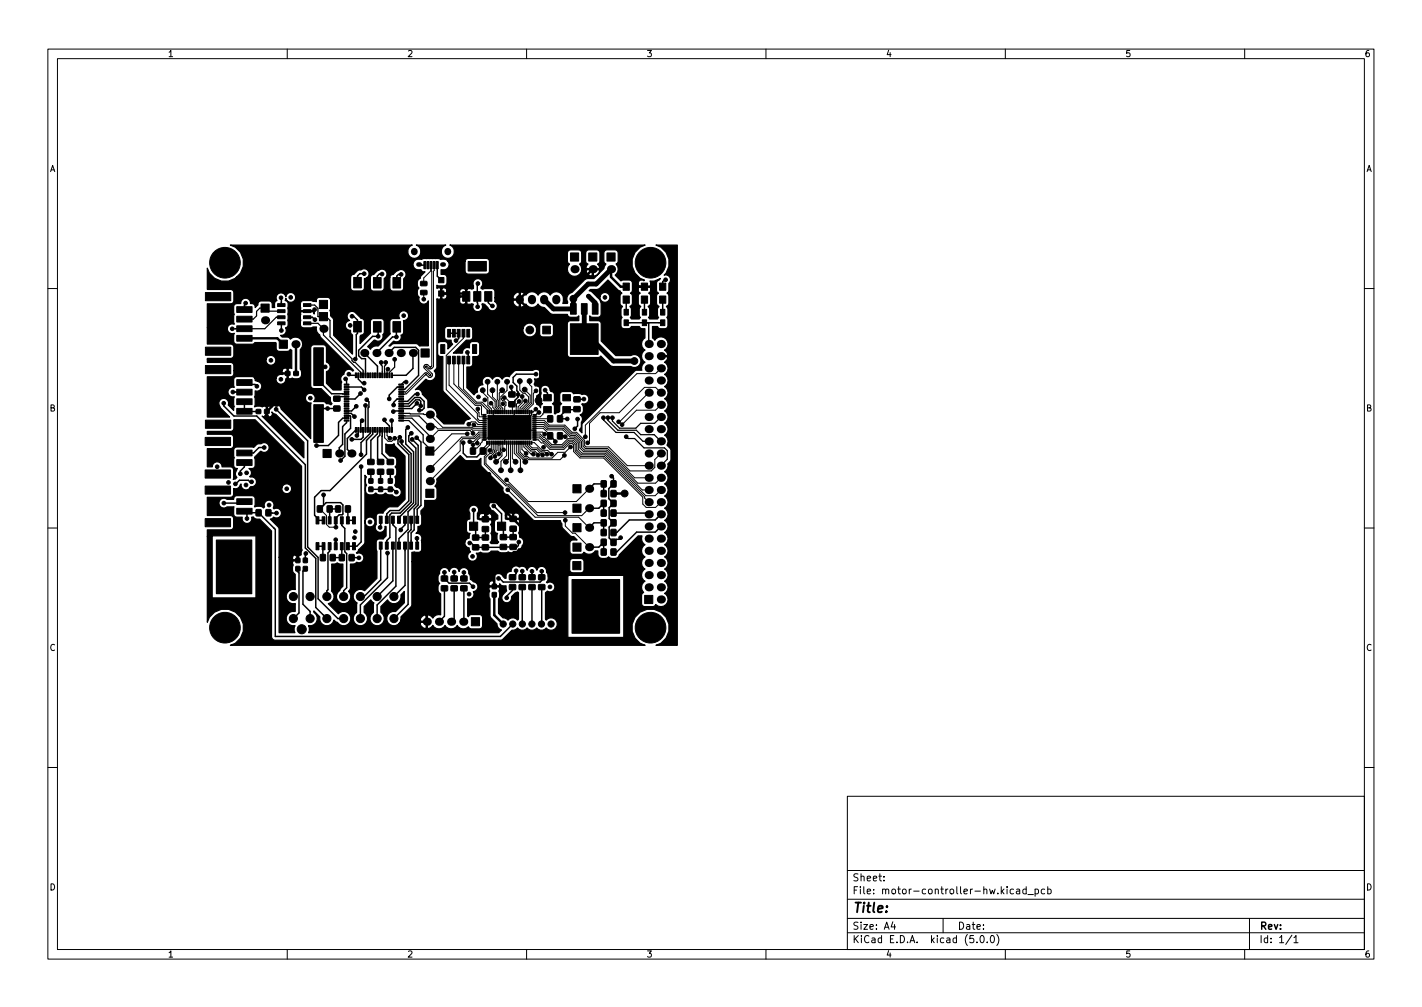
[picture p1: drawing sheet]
<svg xmlns="http://www.w3.org/2000/svg" width="297mm" height="210mm" viewBox="0 0 297 210" stroke-linecap="round" stroke-linejoin="round" font-family="sans-serif">
<defs><g id="words">
<text font-size="2.8" x="178" y="190.6">Title:</text>
<g font-size="2.1">
<text x="178" y="184">Sheet:</text>
<text x="178" y="186.7">File: motor-controller-hw.kicad_pcb</text>
<text x="178" y="196.9">KiCad E.D.A. kicad (5.0.0)</text>
<text x="178" y="194.1">Size: A4</text>
<text x="200" y="194.1">Date:</text>
<text x="263" y="194.1">Rev:</text>
<text x="263" y="196.9">Id: 1/1</text>
</g>
<g font-size="1.8">
<text x="35" y="11.9">1</text>
<text x="85" y="11.9">2</text>
<text x="135" y="11.9">3</text>
<text x="185" y="11.9">4</text>
<text x="235" y="11.9">5</text>
<text x="285" y="11.9">6</text>
<text x="10.3" y="35.9">A</text>
<text x="285.3" y="35.9">A</text>
<text x="10.3" y="85.9">B</text>
<text x="285.3" y="85.9">B</text>
<text x="10.3" y="135.9">C</text>
<text x="285.3" y="135.9">C</text>
<text x="10.3" y="185.9">D</text>
<text x="285.3" y="185.9">D</text>
<text x="35" y="199.9">1</text>
<text x="85" y="199.9">2</text>
<text x="135" y="199.9">3</text>
<text x="185" y="199.9">4</text>
<text x="235" y="199.9">5</text>
<text x="285" y="199.9">6</text>
</g>
</g></defs>
<g fill="none" stroke="#000" stroke-width=".21">
<path d="M10 10.2h277v190.1h-277zM12 12.2h273v186.1h-273zM60 10.2v2M110 10.2v2M160 10.2v2M210 10.2v2M260 10.2v2M90 56.5l-1.5 1.5v1.2M90 56.5l.2 .1v19.8l-.2 .2M90 55.4v1.1M90.7 55.4v1.1l-.2 .1v20l-.3 .4h-.4l-.7-.5M10 60.2h2"/>
<path d="M88.5 61.1v1.4M88.9 78.2l-4 4-1.1 .1M88.9 76.6v.1M88.9 76.6h.1M88.9 76.7h.1M88.9 76.7l1.3 1.2a.51 .51 0 0 1 0 .7 .51 .51 0 0 1-.7 .1l-.5-.5M89 78.2h.1M89 78.2h-.1M89 76.5l-.1 .1M89.1 76.5h.1M89.1 76.5h-.1M89.7 78.4l-.6-.5h-.4l-4 4-.9-.1"/>
<path d="M89.7 78.4h.1M89.9 76.6l-.5-.4a.51 .51 0 0 0-.7 0 .51 .51 0 0 0 0 .7l1.2 1.3M89.9 76.6v.1M89.9 76.7h.1M89.9 78.2h.1M89.9 78.4h-.1M89.9 78.2l.1 .1M89.9 78.3v.1M90 76.6l-.1 .1M90 78.3h-.1M93.8 75.2v5.2l5.9 5.9 .1 1.2M94.8 75.2v5l4.5 4.4h1.1l.2 .2v1.8h.6"/>
<path d="M95.8 75.2v5.5l3.6 3.6h1.1l1.3 1.3v.4M96.8 75.2v6l2.8 2.8h1.1l1.5 1.5v.5M96.8 69.6v1l-3.6 3.6v7.2l6.9 6.8h1.1M101.9 79.7v2.6l1.5 1.6v1.1l.4 .4v.6M103.9 79.7v3.7l.2 .2v1.2l.5 .5v.7M105.9 79.7v1.8l-1.3 1.3v.4a.65 .65 0 0 0 .8 .5l.3 .3v.6l-.3 .3v1.1M108.6 79.6v1.9l.6 .6h.5l.7 .8v1l-1.4 1.4v.7M110.6 79.6v.7l.5 .4v3.5l-1.3 1.3v.5M138 76.9l-1.1 1.1h-3.9l-10.7 10.8v2.4M285 60.2h2M80.3 89.8v1.6l.8 .7h.7l.6-.6M80.8 89.8v1.1l.6 .6"/>
<path d="M89.8 89.1h1.2l.4 .5h7l.3 .2h2.5M89.8 86.6l2.7 2.6h6.1l.2 .2h2.4M97.6 90.6h-3.2l-3.6 3.6h-1M97.9 88.6l.5-.5h.9l.5 .5h1.4M98.8 90.5l-.6-.6h-6.7l-1.7 1.7M99 88.7l.3 .3h1.9M99.8 85.4v.5l.3 .3v.7l1.1 .1M99.8 87.5h.1M99.8 87.5l.3 .3h1.1M100.8 81.5v.5l1.1 1v1.6l.7 .7v.7M101 84.8h.1M101.2 87.4h3.4l2.4 2.4h4.6"/>
<path d="M101.2 90.2h-1.2l-1 1.1h-2.5l-6.7 6.6M101.2 91.4h-1l-.5 .5v.6M101.2 90.6h-1.1l-1 1h-2.4l-.6 .5v2l-6.3 6.4M101.2 91h-1.1l-1.1 1.2h-.9M101.7 92.4v.4l-.6 .7v.4l-.3 .3M102.2 92.4v.6l-.5 .5v1.3l-.5 .5v1.6l4.5 4.5h.4l6.3 6.3h9.1l1.6-1.6M102.6 84.2l.3 .4v.5l.5 .4v.5M102.6 92.4v1.3l-.3 .4M102.9 81.5v1.3l.9 .9v1.2l.4 .5v.6M103 86v.6l2.7 2.6M103 92.4l-.1 2-.3 .3h-.3l-.8 .8v1.3l4.3 4.3h.5l5.9 5.9h5.8M103.4 92.4v1.6l-.1 .5-.8 .8v.3"/>
<path d="M103.8 92.4v1.6l-.2 .2v.9l-.2 .2M104.2 92.4v2.4M104.2 93h.1M104.6 92.4v1.8l.3 .3v.7l-1.3 1.2M104.9 81.5l-.6 .6v1.2l.1 .1v1.2l.6 .6v.8M105 92.4v1.4l.2 .1M105.3 83h.3l1.4 1.5v1.5M105.8 92.4v2.7l-1.2 1.2v1.9M106.2 92.4v3.5l-.5 .5M106.4 90.4l-1 1.5v.5M106.6 92.4l.1 5.8M107 92.4v3.3l.7 .7"/>
<path d="M107.4 86v.6l-1 1v3.3M107.4 92.4v2.2l1.3 1.3v2.3M107.8 92.4l.1 2.1 1.8 1.9M108.2 92.4l.1 2.1 1.1 1.2h.7l.3 .3h6.6l.9-.9M108.4 83.8l-.5 .6-.1 1.6M108.6 92.4v2l1 .9h.6l.3 .3h4.8l1.2-1.2h1.6l1.1-1.1M109 92.4v1.4l.9 .9M109.1 82.8v1.3l-.9 .8v1.1M109.4 92.4v.9l1.5 1.5h.5M109.6 81.4l1.1 1.1v1.6l-1.3 1.3v.6M109.8 83.7v.4l-1.2 1.1v.8M109.8 92.4v.7l1.1 1.1h.8l.7 .8"/>
<path d="M110.2 92.4v.7l.8 .7h1.1l1.2 1.2M110.6 92.4v.6l.6 .5h1l.9 .9h.7l.5 .4M111 86v.6l-2.6 2.6h-4.3l-2.6 2.6h-.8v.5l-.4 .4v.2l-1.5 1.3M111 92.4h.6l1.6 1.6h1.2l.8 .8M111.6 91h1.2l2.3 2.2h2.4l1.3-1.3h1l.7 .7v1.4l.9 1h5l8.5 8.5h2l1.1-1.2M111.6 87.4h3.3M111.6 90.2h1.7l.5 .5M111.6 87.8h2.1l1 1h3.3l1.5 1.5h.9l1.7 1.6v1.1l.3 .3h4.7l3.9 3.9h4.5M111.6 91.4h1.1l2.3 2.1h2.6l1.3-1.3h.7l.5 .6v1.3l1.2 1.2h4.9l8.5 8.4v.3l.8 .8M111.6 89.4h1.9l1.4 1.6M111.6 88.6h2l.8 .8h3.3l1.5 1.5h1l1.3 1.3v1.2l.5 .6h4.8l5.8 5.8h2.9M111.6 90.6h1.2l.7 .7h.2l1.6 1.5h2.1l1.2-1.2h1.3l.9 .9v1.3l.8 .8h4.9l7.7 7.7h1.3"/>
<path d="M111.6 88.2h2.1l.8 .9h3.4l1.4 1.5h1l1.5 1.5v1.1l.5 .4h4.6l4.7 4.7h4.4l.8-.7v-1.6l1.2-1.3M111.6 89h1.9l.8 .8h3.3l1.5 1.5h.9l1.1 1.1v1.1l.8 .8h4.7l6.6 6.6h3.7l1.1-1.1M111.7 91.8h.7l.7 .7h.4l1.4 1.3h2.9l1.2-1.2h.5l.3 .3v1.4l1.4 1.3h4.9l8.2 8.2v1.4l.7 .7h1.9l1.1-1.1M111.9 85.4l-.5 .6h-.8v.6l-2.6 2.6M112 81.6l-.6 .6v2.2l-1.2 1.1v.5M112.6 86.1l-.5 .3v.2h-.4M114.4 85.5l-1 .8-.5 .7h-1.3M135.5 82l-6.1 6.1h-.2M138 84.5l-1.1 1.1h-3.9l-3.1 3.1M138 82l-1.1-1.1h-2.3l-5.3 5.3h-4l-2.2 2.2v3.7l-.3 .4M10 110.2h2M66.8 106.3l1.4 1.4v1.8l.6 .6h1.4"/>
<path d="M104.8 108.9v1M105.8 100.2l4.5 4.5h10.1l2.7-2.6M106.1 102.3l5.7 5.7h9.1l2.2 2.2M118.1 108.6v1.2l1.5 1.5h.5l3 2.9M285 110.2h2M10 160.2h2M177 166.3h108v32h-108zM285 160.2h2M60 198.3v2M110 198.3v2M160 198.3v2M177 194.8h108"/>
<path d="M177 191.8h108M177 187.8h108M177 181.8h108M184.6 183.8v.1M184.6 183v.1M186.5 192.5l-.4 1h1M186.9 193v1M197 191.8v3M204.1 196.7v.1M204.9 195.4l.2-.1a.8 .8 0 0 1 .5 .8 .8 .8 0 0 1-.5 .7 1 1 0 0 1-.2-1.4zM206.2 196.7v.1M207 195.5l.2-.2a.8 .8 0 0 1 .5 .8 .8 .8 0 0 1-.5 .7l-.2-.1-.1-.4z"/>
<path d="M208.2 195.1a1.72 1.72 0 0 1 0 2.3M210 198.3v2M211.7 185.7l-.4-.1-.3 .3 .1 .7h.6M212.4 185.7h.5l.1 .9M213 186l-.5 .1-.2 .2 .2 .3h.5M214.4 185.7l-.5-.1-.3 .3 .2 .7h.6M214.4 185.1v1.5M214.7 186.8h1.2M216.2 185.7l.4-.1 .3 .3-.1 .7h-.6M216.2 185.6v1.5M218.2 185.7l-.4-.1-.3 .3 .1 .7h.6M218.9 185.7l.4-.1 .3 .3-.2 .7h-.5"/>
<path d="M218.9 185.1v1.5M260 198.3v2M261 191.8v6.5M269.9 195.3l-1.3 1.9M270.3 195.8l.4-.5v1.5M270.3 196.8h.8"/>
</g>
<g fill="#000" stroke="#000" stroke-width=".21">
<path d="M73.9 57.9h1.6v2.2h-1.6zM82.1 58h1.6v2.1h-1.6zM88.5 54.6h.4v1.5h-.4zM87.9 58.8h1.2l.1 .8-1.3 .1zM89.2 54.6h.4v1.5h-.4zM89.8 54.6h.4v1.5h-.4zM90.5 54.6h.4v1.5h-.4zM91.1 54.6h.4v1.5h-.4zM91.6 57.9h1.1v1.1h-1.1zM97.8 54.6h3.8v2h-3.8zM119.2 52.8h1.7v1.7h-1.7zM123 52.8h1.7v1.7h-1.7z"/>
<path d="M126.8 52.8h1.7v1.7h-1.7zM42.9 61.1h5.3v1.7h-5.3zM42.9 72.5h5.3v1.7h-5.3zM42.9 76.3h5.3v1.7h-5.3zM49.5 64h3.2v1.2h-3.2zM49.5 66h3.2v1.2h-3.2zM49.5 68h3.2v1.2h-3.2zM49.5 70h3.2v1.2h-3.2zM49.5 79.3h3.2v1.2h-3.2zM54.5 63.5h1.7v1.7h-1.7zM58 63.4h1.5v.6h-1.5zM58 64.7h1.5v.6h-1.5z"/>
<path d="M58 65.9h1.5v.6h-1.5zM58 67.2h1.5v.6h-1.5zM58.3 71h1.7v1.7h-1.7zM59.6 77.6h.9l.1 .8h-1zM61.4 77.6h.9v.8h-.9zM63.4 67.2h1.5v.6h-1.5zM63.4 65.9h1.5v.6h-1.5zM63.4 64.7h1.5v.6h-1.5zM63.4 63.4h1.5v.6h-1.5zM66.7 65.3h1.7v1.7h-1.7zM66.7 62.7h1.7v1.7h-1.7zM73.9 67.1h1.6v2.2h-1.6z"/>
<path d="M74.2 77.9h.3v1h-.3zM74.7 77.9h.3v1h-.3zM75.2 77.9h.3v1h-.3zM75.7 77.9h.3v1h-.3zM76.2 77.9h.3v1h-.3zM76.7 77.9h.3v1h-.3zM77.2 77.9h.3v1h-.3zM77.7 77.9h.3v1h-.3zM78.2 77.9h.3v1h-.3zM78.7 77.9h.3v1h-.3zM79.2 77.9h.3v1h-.3zM78 67.2h1.6v2.1h-1.6z"/>
<path d="M78 58h1.6v2.1h-1.6zM79.7 77.9h.3v1h-.3zM80.2 77.9h.3v1h-.3zM80.7 77.9h.3v1h-.3zM81.2 77.9h.3v1h-.3zM81.7 77.9h.3v1h-.3zM82.1 67.2h1.6v2.1h-1.6zM87.9 72.9h1.7v1.7h-1.7zM87.9 60.7l1.2-.1 .1 .9h-1.3zM91.6 60.7h1.1v1.1h-1.1zM92.1 72h.8v1.8h-.8zM93.5 74.4h.6v1.6h-.6z"/>
<path d="M93.5 68.8h.6v1.6h-.6zM94.5 74.4h.6v1.6h-.6zM94.5 68.8h.6v1.6h-.6zM95.5 74.4h.6v1.6h-.6zM95.5 68.8h.6v1.6h-.6zM96.5 74.4h.6v1.6h-.6zM96.5 68.8h.6v1.6h-.6zM97.5 74.4h.6v1.6h-.6zM97.5 68.8h.6v1.6h-.6zM96.6 60.9h1.5v2h-1.5zM98.7 72h.9v1.8h-.9zM98.9 60.9h1.5v2h-1.5z"/>
<path d="M101.2 60.9h1.5v2h-1.5zM113.4 68.1h1.6v1.6h-1.6zM119.1 67.6h5.8v6.4h-5.8zM119.2 63.4h1.2v2.2h-1.2zM121.4 63.4h1.2v2.2h-1.2zM123.7 63.4h1.2v2.2h-1.2zM130.4 64.6h.9v1.2h-.9zM130.4 66.8h.9v1.2h-.9zM130.2 59.1h1.3v1.5h-1.3zM130.2 61.8h1.3v1.5h-1.3zM134.2 66.8h.9v1.2h-.9zM134.2 64.6h.9v1.2h-.9z"/>
<path d="M134 61.8h1.3v1.5h-1.3zM134 59.1h1.3v1.5h-1.3zM138 64.6h.9v1.2h-.9zM138 66.8h.9v1.2h-.9zM137.8 59.1h1.3v1.5h-1.3zM137.8 61.8h1.3v1.5h-1.3zM42.9 91.3h5.3v1.7h-5.3zM42.9 98.1h5.3v1.7h-5.3zM42.9 87.7h5.3v1.7h-5.3zM49.5 85.3h3.2v1.2h-3.2zM49.5 83.3h3.2v1.2h-3.2zM49.5 81.3h3.2v1.2h-3.2z"/>
<path d="M49.5 96h3.2v1.2h-3.2zM49.5 94h3.2v1.2h-3.2zM53.5 85.5h.9l.1 .8h-.9zM55.3 85.5h.9v.8h-.9zM65.5 84.5h2v7.9h-2zM65.5 72.6h2v7.9h-2zM67.5 93.8h1.7v1.7h-1.7zM69.7 82.7h1.3v1l-1.3 .1zM69.7 84.8h1.3v1h-1.3zM71.9 80.2h1v.2h-1zM71.9 80.7h1v.2h-1zM71.9 81.2h1v.2h-1z"/>
<path d="M71.9 81.7h1v.2h-1zM71.9 82.2h1v.2h-1zM71.9 82.7h1v.2h-1zM71.9 83.2h1v.2h-1zM71.9 83.7h1v.2h-1zM71.9 84.2h1v.2h-1zM71.9 84.7h1v.2h-1zM71.9 85.2h1v.2h-1zM71.9 85.7h1v.2h-1zM71.9 86.2h1v.2h-1zM71.9 86.7h1v.2h-1zM71.9 87.2h1v.2h-1z"/>
<path d="M71.9 87.7h1v.2h-1zM74.2 89.3h.3v1h-.3zM74.7 89.3h.3v1h-.3zM75.2 89.3h.3v1h-.3zM75.7 89.3h.3v1h-.3zM76.2 89.3h.3v1h-.3zM76.7 89.3h.3v1h-.3zM77.2 89.3h.3v1h-.3zM77.1 100h.8v.9h-.9zM76.8 96l1.3-.1v1l-1.2 .1zM76.8 98h1.3v1h-1.2zM77.7 89.3h.3v1h-.3z"/>
<path d="M78.2 89.3h.3v1h-.3zM78.7 89.3h.3v1h-.3zM79.2 89.3h.3v1h-.3zM79.1 100h.8v.9h-.8zM79.7 89.3h.3v1h-.3zM78.9 98h1.2v1h-1.2zM78.9 96l1.2-.1v1l-1.2 .1zM80.2 89.3h.3v1h-.3zM80.7 89.3h.3v1h-.3zM81.2 89.3h.3v1h-.3zM81.1 100h.9l-.1 .9h-.8zM81.7 89.3h.3v1h-.3z"/>
<path d="M80.9 96l1.2-.1 .1 1-1.3 .1zM80.9 98h1.2l.1 1h-1.3zM83.3 87.7h1v.2h-1zM83.3 87.2h1v.2h-1zM83.3 86.7h1v.2h-1zM83.3 86.2h1v.2h-1zM83.3 85.7h1v.2h-1zM83.3 85.2h1v.2h-1zM83.3 84.7h1v.2h-1zM83.3 84.2h1v.2h-1zM83.3 83.7h1v.2h-1zM83.3 83.2h1v.2h-1z"/>
<path d="M83.3 82.7h1v.2h-1zM83.3 82.2h1v.2h-1zM83.3 81.7h1v.2h-1zM83.3 81.2h1v.2h-1zM83.3 80.7h1v.2h-1zM83.3 80.2h1v.2h-1zM88.9 93.3h1.7v1.7h-1.7zM98.3 93.6h1v1.2h-1zM100.3 93.6h1.1l-.1 1.2h-1zM100.9 91.7h.6v.2h-.6zM100.9 86.5h.6v.2h-.6zM100.9 91.3h.6l.1 .2h-.7z"/>
<path d="M100.9 90.9h.6l.1 .2h-.7zM100.9 90.5h.6l.1 .2h-.7zM100.9 90.1h.6l.1 .2h-.7zM100.9 89.7h.6l.1 .2h-.7zM100.9 89.3h.6l.1 .2h-.7zM100.9 88.9h.6l.1 .2h-.7zM100.9 88.5h.6l.1 .2h-.7zM100.9 88.1h.6l.1 .2h-.7zM100.9 87.7h.6l.1 .2h-.7zM100.9 87.3h.6l.1 .2h-.7zM100.9 86.9h.6l.1 .2h-.7zM101.6 92.1l.2 .1v.6l-.2-.1z"/>
<path d="M101.7 85.7h.2v.6h-.2zM101.9 86.7h9v5h-9zM102.1 92.1h.2l-.1 .7-.1-.1zM102.1 85.7h.2v.7l-.2-.1zM102.5 85.7h.2v.7l-.2-.1zM102.5 92.1h.2v.7l-.2-.1zM102.9 85.7h.2v.7l-.2-.1zM102.9 92.1h.2v.7l-.2-.1zM103.3 85.7h.2v.7l-.2-.1zM103.3 92.1h.2v.7l-.2-.1zM103.7 85.7h.2v.7l-.2-.1zM103.7 92.1h.2v.7l-.2-.1z"/>
<path d="M104.1 85.7h.2v.7l-.2-.1zM104.1 92.1h.2v.7l-.2-.1zM104.5 85.7h.2v.7l-.2-.1zM104.5 92.1h.2v.7l-.2-.1zM104.9 85.7h.2v.7l-.2-.1zM104.9 92.1h.2v.7l-.2-.1zM105.3 85.7h.2v.7l-.2-.1zM105.3 92.1h.2v.7l-.2-.1zM105.7 85.7h.2v.7l-.2-.1zM105.7 92.1h.2v.7l-.2-.1zM106.1 85.7h.2v.7l-.2-.1zM106.1 92.1h.2v.7l-.2-.1z"/>
<path d="M106.5 85.7h.2v.7l-.2-.1zM106.5 92.1h.2v.7l-.2-.1zM106.9 85.7h.2v.7l-.2-.1zM106.9 92.1h.2v.7l-.2-.1zM106.3 81.9l1.2-.1 .1 1-1.3 .1zM106.3 83.9h1.2l.1 1h-1.3zM107.3 85.7h.2v.7l-.2-.1zM107.3 92.1h.2v.7l-.2-.1zM107.7 85.7h.2v.7l-.2-.1zM107.7 92.1h.2v.7l-.2-.1zM108.1 85.7h.2v.7l-.2-.1zM108.1 92.1h.2v.7l-.2-.1z"/>
<path d="M108.5 85.7h.2v.7l-.2-.1zM108.5 92.1h.2v.7l-.2-.1zM108.9 85.7h.2v.7l-.2-.1zM108.9 92.1h.2v.7l-.2-.1zM109.3 85.7h.2v.7l-.2-.1zM109.3 92.1h.2v.7l-.2-.1zM109.7 85.7h.2v.7l-.2-.1zM109.7 92.1h.2v.7l-.2-.1zM110.1 85.7h.2v.7l-.2-.1zM110.1 92.1h.2v.7l-.2-.1zM110.5 85.7h.2v.7l-.2-.1zM110.5 92.1h.2v.7l-.2-.1z"/>
<path d="M110.9 85.7h.2v.6h-.2zM110.9 92.1l.2 .1v.6l-.2-.1zM111.3 86.5h.6l.1 .2h-.6zM111.3 86.9h.6l.1 .2h-.7zM111.3 87.3h.6l.1 .2h-.7zM111.3 87.7h.6l.1 .2h-.7zM111.3 88.1h.6l.1 .2h-.7zM111.3 88.5h.6l.1 .2h-.7zM111.3 88.9h.6l.1 .2h-.7zM111.3 89.3h.6l.1 .2h-.7zM111.3 89.7h.6l.1 .2h-.7zM111.3 90.1h.6l.1 .2h-.7z"/>
<path d="M111.3 90.5h.6l.1 .2h-.7zM111.3 90.9h.6l.1 .2h-.7zM111.3 91.3h.6l.1 .2h-.7zM111.3 91.7h.6l.1 .2h-.6zM113.6 82.4h1.6v1.3h-1.6zM113.6 84.9h1.6v1.3h-1.6zM114.4 90.4h1v1.2h-1zM114.4 86.8h1v1.3h-1zM116.5 90.4h1v1.2h-1zM116.5 86.8h1v1.3h-1zM117.6 82.4h1.6v1.3h-1.6zM117.6 84.9h1.6v1.3h-1.6z"/>
<path d="M119.9 82.9h1.2l.1 1h-1.3zM119.9 84.9h1.2l.1 1h-1.3zM42.9 108.3h5.3v1.7h-5.3zM42.9 101.5h5.3v1.7h-5.3zM49.5 106.1h3.2v1.2h-3.2zM49.5 104.1h3.2v1.2h-3.2zM53.5 106.4h1v1.3h-1zM55.6 106.4h1v1.3h-1.1zM61.8 118.3h.8v.9h-.8zM61.8 116.5l.8 .1v.9l-.8-.1zM63.4 118.3h.8v.9h-.8zM63.4 116.5l.8 .1v.9l-.8-.1z"/>
<path d="M66 107.9h.6v1.5h-.6zM66 113.3h.6v1.5h-.6zM66.3 105.6l1 .1v1.2h-1zM66.9 115.8h1.1l-.1 1.3-1-.1zM67.3 107.9h.6v1.5h-.6zM67.3 113.3h.6v1.5h-.6zM68.6 107.9h.6v1.5h-.6zM68.6 113.3h.6v1.5h-.6zM68.4 105.6l1 .1-.1 1.2h-1zM69 115.8h1v1.3l-1-.1zM69.8 107.9h.6v1.5h-.6zM69.8 113.3h.6v1.5h-.6z"/>
<path d="M70.1 105.6l1 .1v1.2h-1zM71.1 107.9h.6v1.5h-.6zM71.1 113.3h.6v1.5h-.6zM70.9 115.8h1v1.3l-1-.1zM72.4 107.9h.6v1.5h-.6zM72.4 113.3h.6v1.5h-.6zM72.2 105.6l1 .1v1.2h-1zM72.9 115.8h1.1l-.1 1.3-1-.1zM73.6 107.9h.6v1.5h-.6zM73.6 113.3h.6v1.5h-.6zM77.1 101.7h.8v.9h-.9zM79.1 101.7h.8v.9h-.8z"/>
<path d="M79.2 113.2h.6v1.5h-.6zM79.2 107.8h.6v1.5h-.6zM80.5 113.2h.6v1.5h-.6zM80.5 107.8h.6v1.5h-.6zM81.1 101.7h.9l-.1 .9h-.8zM81.8 113.2h.6v1.5h-.6zM81.8 107.8h.6v1.5h-.6zM83 113.2h.6v1.5h-.6zM83 107.8h.6v1.5h-.6zM84.3 113.2h.6v1.5h-.6zM84.3 107.8h.6v1.5h-.6zM85.6 113.2h.6v1.5h-.6z"/>
<path d="M85.6 107.8h.6v1.5h-.6zM86.8 113.2h.6v1.5h-.6zM86.8 107.8h.6v1.5h-.6zM88.9 102.2h1.7v1.7h-1.7zM98.1 109h1.7v1.7h-1.7zM98.7 111.7h1.3v1h-1.2zM98.7 113.8h1.3v1h-1.2zM100.8 111.7h1.2v1h-1.2zM100.8 113.8h1.2v1h-1.2zM100.8 110h1.2v1h-1.2zM100.8 107.9h1.2v1h-1.2zM103.9 109h1.7v1.7h-1.7z"/>
<path d="M104.5 113.7h1.3v1h-1.3zM104.5 111.6h1.3v1l-1.3 .1zM106.4 120h1.3v1l-1.2 .1zM106.6 109.9h1.2v1h-1.2zM106.6 107.8h1.2v1l-1.2 .1zM106.6 111.6h1.2v1l-1.2 .1zM106.6 113.7h1.2v1h-1.2zM108.5 120h1.2v1l-1.2 .1zM110.5 120h1.2l.1 1-1.3 .1zM112.5 120h1.3v1l-1.3 .1zM119.6 117.3h1.7v1.7h-1.7zM119.7 105.3h1.7v1.7h-1.7z"/>
<path d="M119.7 113.4h1.7v1.7h-1.7zM119.7 101.2h1.7v1.7h-1.7zM119.7 109.3h1.7v1.7h-1.7zM125.6 104.5h1v1.2h-1zM125.6 112.6h1v1.3l-1-.1zM125.6 100.4h1v1.3l-1-.1zM125.6 108.5l1 .1v1.2h-1zM125.6 106.5h1v1.3l-1-.1zM125.6 114.6l1 .1v1.2h-1zM125.6 110.6h1v1.2h-1zM125.6 102.4l1 .1v1.2h-1zM127.7 104.5h1l-.1 1.2h-1z"/>
<path d="M127.7 112.6h1l-.1 1.3-1-.1zM127.7 100.4h1l-.1 1.3-1-.1zM127.7 108.5l1 .1-.1 1.2h-1zM127.7 106.5h1l-.1 1.3-1-.1zM127.7 114.6l1 .1-.1 1.2h-1zM127.7 110.6h1l-.1 1.2h-1zM127.7 102.4l1 .1-.1 1.2h-1zM92.2 122.3h1.2l.1 1-1.3 .1zM92.2 120.3h1.2l.1 1h-1.3zM94.2 120.3h1.3v1h-1.2zM94.2 122.3h1.3v1l-1.2 .1zM96.3 122.3h1.2v1l-1.2 .1z"/>
<path d="M96.3 120.3h1.2v1h-1.2zM98.5 129h1.7v1.7h-1.7zM102.8 122h.9l-.1 .9h-.8zM102.8 123.7h.9l-.1 1-.8-.1zM106.4 122.1h1.3v1h-1.2zM108.5 122.1h1.2v1h-1.2zM110.5 122.1h1.2l.1 1h-1.3zM112.5 122.1h1.3v1h-1.3zM134.7 124.3h1.7v1.7h-1.7z"/>
<circle cx="44.6" cy="54.9" r=".4"/>
<circle cx="45.3" cy="56.6" r=".4"/>
<circle cx="45.3" cy="53.2" r=".4"/>
<circle cx="47" cy="52.5" r=".4"/>
<circle cx="47" cy="57.3" r=".4"/>
<circle cx="47" cy="54.9" r="3.2"/>
<circle cx="48.7" cy="56.6" r=".4"/>
<circle cx="48.7" cy="53.2" r=".4"/>
<circle cx="49.4" cy="54.9" r=".4"/>
<circle cx="76.1" cy="57.1" r=".38"/>
<circle cx="79.8" cy="57.2" r=".38"/>
<circle cx="83.8" cy="57.3" r=".38"/>
<circle cx="97.1" cy="59.2" r=".38"/>
<circle cx="99.8" cy="59.2" r=".38"/>
<circle cx="132.4" cy="58.1" r=".71"/>
<circle cx="133.5" cy="54.9" r=".4"/>
<circle cx="134.2" cy="56.6" r=".4"/>
<circle cx="134.2" cy="53.2" r=".4"/>
<circle cx="135.9" cy="52.5" r=".4"/>
<circle cx="135.9" cy="57.3" r=".4"/>
<circle cx="135.9" cy="54.9" r="3.2"/>
<circle cx="137.6" cy="56.6" r=".4"/>
<circle cx="137.6" cy="53.2" r=".4"/>
<circle cx="138.3" cy="54.9" r=".4"/>
<circle cx="139" cy="58.4" r=".38"/>
<circle cx="48.5" cy="68.7" r=".38"/>
<circle cx="51.3" cy="63.3" r=".38"/>
<circle cx="56.6" cy="75.2" r=".38"/>
<circle cx="58.7" cy="79.2" r=".38"/>
<circle cx="58.7" cy="62.2" r=".38"/>
<circle cx="58.8" cy="69" r=".38"/>
<circle cx="60.7" cy="62.1" r=".38"/>
<circle cx="65.7" cy="64.6" r=".38"/>
<circle cx="65.8" cy="66.7" r=".38"/>
<circle cx="67.9" cy="76.6" r=".38"/>
<circle cx="72.2" cy="79.1" r=".38"/>
<circle cx="72.9" cy="78.1" r=".38"/>
<circle cx="73.2" cy="67.9" r=".38"/>
<circle cx="73.5" cy="66" r=".38"/>
<circle cx="74.2" cy="75" r=".38"/>
<circle cx="79" cy="70.2" r=".38"/>
<circle cx="79.6" cy="75.7" r=".38"/>
<circle cx="80.6" cy="75.7" r=".38"/>
<circle cx="81" cy="77.1" r=".38"/>
<circle cx="82.4" cy="75" r=".38"/>
<circle cx="82.8" cy="70.4" r=".38"/>
<circle cx="84.3" cy="65.9" r=".38"/>
<circle cx="84.8" cy="79.8" r=".38"/>
<circle cx="88.5" cy="62.5" r=".38"/>
<circle cx="95.3" cy="71.1" r=".38"/>
<circle cx="96.9" cy="64" r=".38"/>
<circle cx="97.6" cy="73.6" r=".38"/>
<circle cx="99.8" cy="64.1" r=".38"/>
<circle cx="101.9" cy="79.7" r=".5"/>
<circle cx="102.9" cy="63.9" r=".38"/>
<circle cx="103.9" cy="79.7" r=".5"/>
<circle cx="105.9" cy="79.7" r=".5"/>
<circle cx="108.6" cy="79.6" r=".5"/>
<circle cx="110.6" cy="79.6" r=".5"/>
<circle cx="110.7" cy="68.9" r=".8"/>
<circle cx="112" cy="78.1" r=".38"/>
<circle cx="119.8" cy="62.4" r=".71"/>
<circle cx="122.9" cy="61.8" r=".38"/>
<circle cx="126.4" cy="62.1" r=".38"/>
<circle cx="132.5" cy="75.4" r=".71"/>
<circle cx="45.4" cy="97.5" r=".38"/>
<circle cx="46.7" cy="84.2" r=".38"/>
<circle cx="48.6" cy="81.9" r=".38"/>
<circle cx="50.2" cy="98.9" r=".38"/>
<circle cx="51.5" cy="98.7" r=".38"/>
<circle cx="53.7" cy="80.7" r=".38"/>
<circle cx="55.2" cy="93.4" r=".38"/>
<circle cx="55.7" cy="86.9" r=".38"/>
<circle cx="57.7" cy="85.5" r=".38"/>
<circle cx="57.8" cy="84.1" r=".71"/>
<circle cx="64.8" cy="83.1" r=".38"/>
<circle cx="66.1" cy="93" r=".38"/>
<circle cx="68.4" cy="85.3" r=".38"/>
<circle cx="71.1" cy="96.2" r=".38"/>
<circle cx="73.5" cy="91.7" r=".38"/>
<circle cx="74" cy="87" r=".38"/>
<circle cx="74.4" cy="84.8" r=".38"/>
<circle cx="74.5" cy="90.9" r=".38"/>
<circle cx="75.3" cy="82.2" r=".38"/>
<circle cx="75.4" cy="94.9" r=".38"/>
<circle cx="75.4" cy="97.4" r=".38"/>
<circle cx="75.6" cy="87.8" r=".38"/>
<circle cx="76.1" cy="80" r=".38"/>
<circle cx="76.1" cy="81.4" r=".38"/>
<circle cx="76.4" cy="84.7" r=".38"/>
<circle cx="76.6" cy="83.5" r=".38"/>
<circle cx="80.3" cy="87.6" r=".38"/>
<circle cx="81.3" cy="83.3" r=".38"/>
<circle cx="81.4" cy="91.5" r=".38"/>
<circle cx="81.8" cy="87.8" r=".38"/>
<circle cx="82.2" cy="85.9" r=".38"/>
<circle cx="82.2" cy="84.6" r=".38"/>
<circle cx="82.4" cy="91.5" r=".38"/>
<circle cx="83.5" cy="91.3" r=".38"/>
<circle cx="83.9" cy="92.2" r=".38"/>
<circle cx="85.2" cy="89.2" r=".38"/>
<circle cx="85.9" cy="90.5" r=".38"/>
<circle cx="86.1" cy="91.7" r=".38"/>
<circle cx="87" cy="91.4" r=".38"/>
<circle cx="87.1" cy="84.2" r=".38"/>
<circle cx="87.2" cy="82.3" r=".38"/>
<circle cx="87.6" cy="85.7" r=".38"/>
<circle cx="87.9" cy="84.7" r=".38"/>
<circle cx="96.8" cy="92.4" r=".38"/>
<circle cx="97.6" cy="90.6" r=".38"/>
<circle cx="97.9" cy="88.6" r=".38"/>
<circle cx="98.1" cy="92.2" r=".38"/>
<circle cx="98.8" cy="90.5" r=".38"/>
<circle cx="98.8" cy="92.9" r=".38"/>
<circle cx="99" cy="88.7" r=".38"/>
<circle cx="99.7" cy="92.5" r=".38"/>
<circle cx="99.8" cy="85.4" r=".38"/>
<circle cx="99.9" cy="82.9" r=".38"/>
<circle cx="100.8" cy="81.5" r=".5"/>
<circle cx="101.3" cy="83.5" r=".38"/>
<circle cx="102.1" cy="99" r=".38"/>
<circle cx="102.3" cy="94.1" r=".38"/>
<circle cx="102.5" cy="95.6" r=".38"/>
<circle cx="102.6" cy="84.2" r=".38"/>
<circle cx="102.9" cy="81.5" r=".5"/>
<circle cx="103.4" cy="95.3" r=".38"/>
<circle cx="103.6" cy="96.4" r=".5"/>
<circle cx="104.1" cy="90.4" r=".38"/>
<circle cx="104.1" cy="89.2" r=".38"/>
<circle cx="104.2" cy="94.8" r=".38"/>
<circle cx="104.6" cy="98.2" r=".5"/>
<circle cx="104.9" cy="81.5" r=".5"/>
<circle cx="105.1" cy="84.3" r=".38"/>
<circle cx="105.2" cy="93.9" r=".38"/>
<circle cx="105.3" cy="83" r=".38"/>
<circle cx="105.7" cy="96.4" r=".5"/>
<circle cx="106.4" cy="89.2" r=".38"/>
<circle cx="106.4" cy="90.4" r=".38"/>
<circle cx="106.7" cy="98.2" r=".5"/>
<circle cx="106.8" cy="80.8" r=".38"/>
<circle cx="107.7" cy="96.4" r=".5"/>
<circle cx="108.2" cy="82.4" r=".38"/>
<circle cx="108.4" cy="83.8" r=".38"/>
<circle cx="108.7" cy="98.2" r=".5"/>
<circle cx="109.1" cy="82.8" r=".38"/>
<circle cx="109.6" cy="81.4" r=".5"/>
<circle cx="109.7" cy="96.4" r=".5"/>
<circle cx="109.8" cy="83.7" r=".38"/>
<circle cx="109.9" cy="94.7" r=".38"/>
<circle cx="111.4" cy="94.8" r=".38"/>
<circle cx="111.9" cy="85.4" r=".38"/>
<circle cx="112" cy="81.6" r=".38"/>
<circle cx="112.4" cy="95" r=".38"/>
<circle cx="112.5" cy="83.6" r=".71"/>
<circle cx="112.6" cy="86.1" r=".38"/>
<circle cx="113.3" cy="95" r=".38"/>
<circle cx="113.5" cy="93.4" r=".38"/>
<circle cx="113.8" cy="90.7" r=".38"/>
<circle cx="113.9" cy="81.5" r=".38"/>
<circle cx="114.3" cy="94.8" r=".38"/>
<circle cx="115.2" cy="94.8" r=".38"/>
<circle cx="116" cy="92.2" r=".38"/>
<circle cx="117.9" cy="95.1" r=".38"/>
<circle cx="118.1" cy="91.2" r=".38"/>
<circle cx="118.5" cy="87.5" r=".38"/>
<circle cx="119.2" cy="93.3" r=".38"/>
<circle cx="120.1" cy="89.5" r=".38"/>
<circle cx="120.7" cy="87.5" r=".38"/>
<circle cx="122" cy="83.3" r=".38"/>
<circle cx="122.3" cy="91.2" r=".38"/>
<circle cx="122.8" cy="92.5" r=".38"/>
<circle cx="126" cy="87.2" r=".38"/>
<circle cx="127" cy="87.2" r=".38"/>
<circle cx="127.8" cy="99.4" r=".38"/>
<circle cx="127.9" cy="87.2" r=".38"/>
<circle cx="129.2" cy="88.1" r=".38"/>
<circle cx="129.9" cy="88.7" r=".38"/>
<circle cx="130.8" cy="91.2" r=".38"/>
<circle cx="46.8" cy="105" r=".38"/>
<circle cx="47.7" cy="100.7" r=".38"/>
<circle cx="49.2" cy="101" r=".38"/>
<circle cx="51.4" cy="101.3" r=".38"/>
<circle cx="51.6" cy="108.3" r=".38"/>
<circle cx="52.6" cy="100.6" r=".38"/>
<circle cx="56.2" cy="105.5" r=".38"/>
<circle cx="57.8" cy="107.1" r=".38"/>
<circle cx="59.9" cy="102.1" r=".38"/>
<circle cx="62.2" cy="115.5" r=".71"/>
<circle cx="63.9" cy="115.6" r=".38"/>
<circle cx="67.6" cy="103.3" r=".38"/>
<circle cx="70.1" cy="112.7" r=".38"/>
<circle cx="70.2" cy="110.1" r=".38"/>
<circle cx="74" cy="112.3" r=".38"/>
<circle cx="74.2" cy="111" r=".38"/>
<circle cx="75" cy="116.5" r=".38"/>
<circle cx="77.3" cy="109" r=".38"/>
<circle cx="79.4" cy="110.1" r=".38"/>
<circle cx="80.9" cy="115.5" r=".38"/>
<circle cx="82.8" cy="102.8" r=".38"/>
<circle cx="83.7" cy="110.7" r=".38"/>
<circle cx="87.1" cy="112.4" r=".38"/>
<circle cx="91.1" cy="116.4" r=".71"/>
<circle cx="92.8" cy="119.5" r=".38"/>
<circle cx="94.9" cy="119.5" r=".38"/>
<circle cx="96.9" cy="119.5" r=".38"/>
<circle cx="98.1" cy="113.4" r=".38"/>
<circle cx="98.7" cy="116.2" r=".38"/>
<circle cx="99" cy="106.5" r=".38"/>
<circle cx="101.8" cy="106.4" r=".71"/>
<circle cx="103.1" cy="105.6" r=".38"/>
<circle cx="105.8" cy="100.2" r=".38"/>
<circle cx="106.1" cy="102.3" r=".38"/>
<circle cx="107.8" cy="119.2" r=".38"/>
<circle cx="108.4" cy="113.2" r=".38"/>
<circle cx="109.1" cy="119.2" r=".38"/>
<circle cx="110.1" cy="114" r=".71"/>
<circle cx="111.1" cy="119.3" r=".38"/>
<circle cx="113.2" cy="119.3" r=".38"/>
<circle cx="118" cy="107" r=".38"/>
<circle cx="118.1" cy="108.6" r=".38"/>
<circle cx="129.6" cy="112.3" r=".38"/>
<circle cx="130.5" cy="103" r=".71"/>
<circle cx="44.6" cy="131.1" r=".4"/>
<circle cx="45.3" cy="129.4" r=".4"/>
<circle cx="45.3" cy="132.8" r=".4"/>
<circle cx="47" cy="133.5" r=".4"/>
<circle cx="47" cy="128.7" r=".4"/>
<circle cx="47" cy="131.1" r="3.2"/>
<circle cx="48.7" cy="132.8" r=".4"/>
<circle cx="48.7" cy="129.4" r=".4"/>
<circle cx="49.4" cy="131.1" r=".4"/>
<circle cx="61.3" cy="124.6" r=".85"/>
<circle cx="61.3" cy="129.2" r=".85"/>
<circle cx="63" cy="131.4" r=".95"/>
<circle cx="64.8" cy="124.6" r=".85"/>
<circle cx="64.8" cy="129.2" r=".85"/>
<circle cx="68.3" cy="124.6" r=".85"/>
<circle cx="68.3" cy="129.2" r=".85"/>
<circle cx="71.8" cy="124.6" r=".85"/>
<circle cx="71.8" cy="129.2" r=".85"/>
<circle cx="75.3" cy="124.6" r=".85"/>
<circle cx="75.3" cy="129.2" r=".85"/>
<circle cx="78.8" cy="124.6" r=".85"/>
<circle cx="78.8" cy="129.2" r=".85"/>
<circle cx="82.3" cy="124.6" r=".85"/>
<circle cx="82.3" cy="129.2" r=".85"/>
<circle cx="98" cy="124" r=".38"/>
<circle cx="98.8" cy="122.5" r=".38"/>
<circle cx="104.1" cy="120.8" r=".38"/>
<circle cx="105.1" cy="130.3" r=".65"/>
<circle cx="105.8" cy="124.8" r=".38"/>
<circle cx="107.1" cy="130.3" r=".65"/>
<circle cx="109.1" cy="130.3" r=".65"/>
<circle cx="111.1" cy="130.3" r=".65"/>
<circle cx="113.1" cy="130.3" r=".65"/>
<circle cx="114.9" cy="122.5" r=".38"/>
<circle cx="115.1" cy="130.3" r=".65"/>
<circle cx="133.5" cy="131.1" r=".4"/>
<circle cx="134.2" cy="129.4" r=".4"/>
<circle cx="134.2" cy="132.8" r=".4"/>
<circle cx="135.9" cy="128.7" r=".4"/>
<circle cx="135.9" cy="133.5" r=".4"/>
<circle cx="135.9" cy="131.1" r="3.2"/>
<circle cx="137.6" cy="129.4" r=".4"/>
<circle cx="137.6" cy="132.8" r=".4"/>
<circle cx="138.3" cy="131.1" r=".4"/>
</g>
<path d="M86.5 52.5v.1M93.5 52.5v.1" fill="none" stroke="#000" stroke-width="1.4"/>
<path d="M87.4 55.2h.3M92.4 55.2h.3" fill="none" stroke="#000" stroke-width=".95"/>
<g fill="#000">
<circle cx="120" cy="56.2" r=".85"/>
<circle cx="123.8" cy="56.2" r=".85"/>
<circle cx="127.6" cy="56.2" r=".85"/>
<circle cx="55.4" cy="66.9" r=".85"/>
<circle cx="61.7" cy="71.9" r=".85"/>
<circle cx="67.6" cy="68.7" r=".85"/>
<circle cx="76.1" cy="73.7" r=".85"/>
<circle cx="78.6" cy="73.7" r=".85"/>
<circle cx="81.2" cy="73.7" r=".85"/>
<circle cx="83.7" cy="73.7" r=".85"/>
<circle cx="86.3" cy="73.7" r=".85"/>
<circle cx="135.5" cy="76.9" r=".85"/>
<circle cx="135.5" cy="71.8" r=".85"/>
<circle cx="135.5" cy="74.4" r=".85"/>
<circle cx="135.5" cy="79.4" r=".85"/>
<circle cx="138" cy="76.9" r=".85"/>
<circle cx="138" cy="79.4" r=".85"/>
<circle cx="138" cy="74.4" r=".85"/>
<circle cx="138" cy="71.8" r=".85"/>
<circle cx="70.9" cy="94.7" r=".85"/>
<circle cx="73.4" cy="94.7" r=".85"/>
<circle cx="89.8" cy="91.6" r=".85"/>
<circle cx="89.8" cy="89.1" r=".85"/>
<circle cx="89.8" cy="86.6" r=".85"/>
<circle cx="89.8" cy="97.9" r=".85"/>
<circle cx="135.5" cy="94.7" r=".85"/>
<circle cx="135.5" cy="99.8" r=".85"/>
<circle cx="135.5" cy="87.1" r=".85"/>
<circle cx="135.5" cy="82" r=".85"/>
<circle cx="135.5" cy="97.2" r=".85"/>
<circle cx="135.5" cy="89.6" r=".85"/>
<circle cx="135.5" cy="84.5" r=".85"/>
<circle cx="135.5" cy="92.1" r=".85"/>
<circle cx="138" cy="92.1" r=".85"/>
<circle cx="138" cy="84.5" r=".85"/>
<circle cx="138" cy="94.7" r=".85"/>
<circle cx="138" cy="89.6" r=".85"/>
<circle cx="138" cy="87.1" r=".85"/>
<circle cx="138" cy="99.8" r=".85"/>
<circle cx="138" cy="97.2" r=".85"/>
<circle cx="138" cy="82" r=".85"/>
<circle cx="89.8" cy="100.5" r=".85"/>
<circle cx="123.1" cy="114.2" r=".85"/>
<circle cx="123.1" cy="110.2" r=".85"/>
<circle cx="123.1" cy="106.1" r=".85"/>
<circle cx="123.1" cy="102.1" r=".85"/>
<circle cx="135.5" cy="115" r=".85"/>
<circle cx="135.5" cy="109.9" r=".85"/>
<circle cx="135.5" cy="107.4" r=".85"/>
<circle cx="135.5" cy="112.5" r=".85"/>
<circle cx="135.5" cy="104.8" r=".85"/>
<circle cx="135.5" cy="117.5" r=".85"/>
<circle cx="135.5" cy="102.3" r=".85"/>
<circle cx="138" cy="117.5" r=".85"/>
<circle cx="138" cy="112.5" r=".85"/>
<circle cx="138" cy="109.9" r=".85"/>
<circle cx="138" cy="104.8" r=".85"/>
<circle cx="138" cy="102.3" r=".85"/>
<circle cx="138" cy="115" r=".85"/>
<circle cx="138" cy="107.4" r=".85"/>
<circle cx="89.2" cy="129.8" r=".85"/>
<circle cx="91.7" cy="129.8" r=".85"/>
<circle cx="94.2" cy="129.8" r=".85"/>
<circle cx="96.8" cy="129.8" r=".85"/>
<circle cx="103.3" cy="122.4" r=".25"/>
<circle cx="135.5" cy="122.6" r=".85"/>
<circle cx="135.5" cy="120.1" r=".85"/>
<circle cx="138" cy="125.2" r=".85"/>
<circle cx="138" cy="122.6" r=".85"/>
<circle cx="138" cy="120.1" r=".85"/>
</g>
<path d="M108.6 62.4v.3M111.1 62.4v.3M113.7 62.4v.3M116.2 62.4v.3" fill="none" stroke="#000" stroke-width="1.7"/>
<g fill="none" stroke="#000" stroke-width=".3">
<path d="M76.1 57.1h-.9l-.5 .5v1.4M79.8 57.2h-.6l-.4 .5v1.3M83.8 57.3h-.6l-.3 .4v1.3M87.5 55.2l.2 .2h1M91.3 55.4v2.3l.9 .8M97.1 59.2v1l.3 .4v2.6l-.5 .5v.3M99.8 59.2l-.1 .2 .1 4.7M139 58.4h-.2l-.4 .4v1.1M51.1 79.9l.3 .4h1.9l.4 .4M51.3 63.3l-.2 .4v.9M58.7 62.2l.1 1.5M58.8 67.5h.1"/>
<path d="M58.8 63.1h.1M58.8 67.5v1.5M64.2 66.2h1l.3 .3M65.5 66.5h.1M65.6 66.5l.2 .2M65.7 64.6l-.3 .4h-1.2M67.9 76.6h-1.4v2.9l2.8 2.7 3.1 .1M72.2 79.1l.2 .2v1M72.9 78.1l.2 .3h1.2M73.5 66h.4l.8 .8v2.8l-.3 .3v4.9l-.2 .2M74.8 78.4v.8l.9 .8h.4M76.1 73.7l2.7 2.8v1.9"/>
<path d="M78.8 68.3l.2 .1v1.8h-1.2l-2.9 2.9v1.2l.6 .6h.8v3.5M81.2 73.7l1.2-1.2h4.4l.6 .6v5.3l-2.9 2.9h-.7M82.9 68.3l-.1 2.1h-.8l-3.4 3.3M84.8 79.8h-.5l-.5 .5M86.3 73.7v3.2l-1.5 1.5h-3M93.8 69.6h2v1.1l-.6 .4M97.6 73.6l.2 .1v1.5M102 61.9v1.3l.7 .7h.2M112 78.1h-4.1l-.7 .7v1.1l.8 .7v1l.2 .2v1.1l-1.3 1.5M130.8 67.4h7.6M130.8 62.6v2.6M134.6 62.6v2.6"/>
<path d="M135.4 67.4l.1 .1v4.3M138.4 62.6v2.6M46.7 84.2v.5l2.2 2.2h4.7l10.2 10.1v17.4l2.2 2.2v10.2l2.3 2.4M48.6 81.9h2.5M51.1 83.9v2h2.9M51.1 96.6v.9l-.9 .8v.6M55.2 93.4h-1.1l-1.1 1.2h-1.9M55.7 85.9v1M57.7 85.5l6.6 6.5v22.2l2.1 2.2v8.6l4.2 4.2h1.2M70.4 85.3h-3.2l-.7 .6v2.5M72.4 87.8v.4l-.8 .9v3.7l-.7 .7v1.2M72.4 80.8h3.1l.6 .6"/>
<path d="M72.4 86.3h1l.6 .7M72.4 82.8h-1.6l-.4 .4M72.4 86.8l.8 .1v2.5l-1.2 1.2v4.7l-.9 .9M72.4 87.3h-.8l-.9 .9v2.7l-2.1 2.1h-2.5M74.3 89.8l-1.7 1.8v2.2l.8 .9M74.4 84.8l-1 1h-1M74.8 89.8v.8l-.3 .3M75.3 82.2l-1.1 1.1h-1.8M75.4 97.4v15.8l-.9 .8h-1.8M75.6 87.8l-.3 .3v1.7M75.8 89.8v1.5l-.4 .4h-1.9M76.3 84.7v5.1"/>
<path d="M76.4 84.7h-.1M76.6 83.5l.5 .4v1.1l-.2 .2-.1 4.6M76.9 89.5l-.1 .1M77.3 89.8v.7l-1.9 1.9v2.5M77.5 98.5v1.9M77.8 89.8v.9l-1.2 1.3v2.8l-7.7 7.6h-1.8l-1.4 1.4v3.8l.6 .6v.4h1.3M78.8 89.8v.8l-1.3 1.3v4.6M79.3 89.8v1.1l-.4 .4v4.5l.6 .7M79.5 98.5v1.9M79.8 89.8v4.9l1.7 1.8M80.3 87.6v.3l1 1.1v.8M81.5 98.5v1.9"/>
<path d="M81.8 87.8v2M83.5 91.3l-.4 .5v.9l2.3 2.2v9.7l-2 2h-1.9l-.7 .7v1.2M83.8 80.8h-.8l-1.7 1.7v.8M83.8 85.8h-1.5l-.1 .1M83.8 83.3h-.9l-.7 .7v.6M83.8 84.3h1.5l1.3-1.3h1.2l.8 .8v1.4l-.5 .5h-.5M83.9 92.2v.5l2 2v10.1l-2.3 2.3h-1.8l-.4 .4v4.7l-.6 .7v1M85.2 89.2l-.4 .5v3l1.6 1.6v10.7l-3.1 3.1v.4M85.9 90.5l-.5 .5v1.1l1.5 1.5v11.6l-1.7 1.7v3.7l-1.9 1.9v1.4M86.1 91.7l1.3 1.3v12.4l-.9 .9v4.3l-.6 .7v2.6M87 91.4l.9 .9v13.2l-.8 .8v2.2M87.1 84.2l-1.1 1.1h-2.2"/>
<path d="M87.2 82.3h-.5l-1.6 1.5h-1.3M87.9 84.7v-.9l-.3-.3h-.8l-1.3 1.3h-1.7M96.8 92.4v2.2l.7 .8h2.1l1.2-1.2M98.8 92.9v1.3M98.8 92.9h.1M106.8 80.8l.1 1.6M113.9 81.5l.5 .6v.9M114.9 91l1.1 1.2M117 91h.9l.2 .2M117 87.4l1.5 .1M120.5 85.4l-.1 .1h-2l-1.7 1.7v.2M120.6 87.5v1.4l-.5 .6"/>
<path d="M122 83.3l-1.5 .1M127.8 99.4l.4 .4v1.2l-1 1v2.1l1 1-1 .9v2.3l1 .9-1 .9v2.2l1 .9 .6-.6h.5l.3-.3M51.1 104.7l-.4 .3h-3.9M51.1 106.7l.5 .6v1M51.4 107.1h2.6l3.5 3.4v22.4h47l2.6-2.6M52.6 100.6h-.4l-.3-.3h-1.9l-.8 .7M56.1 107.1h1.7M57.2 110.2h.1M62.2 118.7v.7l.3 .2v8.4l-1.2 1.2M63.8 118.8l-.5 .4v7l1.5 1.5v1.5M63.9 115.6l-.1 1.4M66.3 114h1.3l-.2 .2v2.2"/>
<path d="M66.8 106.3l1.3-1.4h3l.5 .5v1.9l-.1 .2h-.7l-.7 .7 .1 1.9M67.6 103.3v2.2M68.9 114v1.1l-.4 .4v7.6l-.2 .3v1.2M70.1 112.7v1.3M70.6 106.3h-1.7v2.3M71.4 114v2.4h-1.9M71.4 108.6v1.1l.6 .6v4.9l.4 .4v7.1l-.6 .7v1.2M72.7 106.3v2.3h1.2M73.4 116.4l1.6 .1M77.5 102.2h4.6l.7 .6M79.5 108.5v1.5l-.1 .1M79.5 113.9v7.2l-3.5 3.5h-.7"/>
<path d="M80.9 115.5v5.1l-5.6 5.7v2.9M82.1 108.5v1.1l.6 .6v12.2l-3.9 3.9v2.9M82.1 113.9v7.4l-3.3 3.3M84.6 108.5v1.1l-.8 .8-.1 .3M84.6 113.9v8.3l-2.3 2.4M85.9 108.5v2.1l-.7 .6v15l-2.9 3M87.1 112.4v1.5M92.8 119.5v1.3l1 1h4.3l.7 .7M94.9 119.5v1.3M96.9 119.5v1.3M99 106.5l-.1 3.4 .5 .4v1.9h2v-1.7M103.1 105.6l1.7 1.7v2.6l.4 .4v1.9h2v-1.8"/>
<path d="M107.8 119.2v.6l-.7 .7M108.4 113.2l-.1 .7-.3 .3-2.9 .1h-5.7l-.9-.9h-.4M109.1 119.2v1.3M111.1 119.3v1.2M113.2 119.3v1.9l-.4 .3h-7.7l-.7-.7h-.3M123.1 114.2h2l1-1v2.1M123.1 110.2l1-1h2v2M123.1 106.1h2l1-1v2M123.1 102.1l1-1.1h2v2.1M128.2 107.1h7.1l.2 .3M138 107.4l-1.1 1.2h-5.4l-2.7 2.6h-.6M138 109.9l-1.1 1.2h-3.9l-4.2 4.2h-.6"/>
<path d="M92.8 122.8v5.9l-1.1 1.1M94.9 122.8v6.4l-.7 .6M96.9 122.8v6.9l-.1 .1M107.1 122.6v.7l-1.3 1.2v.3M109.1 122.6v7.7M109.1 130.3h.1M111.1 122.6v7.7M111.1 130.3h.1M113.2 122.6l-.1 7.7"/>
</g>
<g fill="none" stroke="#000" stroke-width=".51">
<path d="M123.8 56.2l-2 2h-9l-4.2 4.2v.3l3.6 3.6v4l.7 .7v11.2l-.4 .4v1M127.6 56.2v1.6l2.1 2.1h1.1M132.4 58.1v.7l1.1 1.1h1.1M51.1 70.6h6.8l1.3 1.3M61.7 71.9l.1 .1v6M92.2 61.3h4.6l.6 .6M57.8 84.1h-.3l-1.8 1.8M102.1 99v.6l-.2 .2v7.5l-.5 .4M62.2 117h.1M62.2 115.5v1.5M91.1 116.4v.3l-1.9 2v11.1M101.8 106.4l-.4 .5v1.5"/>
<path d="M101.9 105l.1-.2h1.7l6.4 6.4v2.8l-.8 .8h-.9l-.4 .5h-.7l-4 4.1v3M130.5 103l-2.3 .1M103.3 124.2v4.2l1.8 1.9"/>
</g>
<path d="M127.6 56.2l-3.1 3.1h-1.7l-3 3.1v2.1h-4.2l-1.9-1.9M122 69.3l6.2 6.1h4.3M122 64.5v6.3M122.9 61.8l1.4 1.4v1.3" fill="none" stroke="#000" stroke-width="1"/>
<g fill="none" stroke="#000" stroke-width=".25">
<path d="M55.4 64.3l-.3 .3M55.4 64.3h-1.1l-.7 .7v1l-.7 .6h-1.8M55.4 64.3l.6 .7h2.8M58.8 66.2h-1.1l-2.4 2.4-6.8 .1M64.2 67.5h2.2l1.2 1.2v1.2l7.7 7.8v.7M64.2 63.7h1.5l.7 .7 .1 1.7h1.6l.8 .8v3.4l4.6 4.6v.4l.4 .4h.3l1.6 1.6v1.1M67.2 65.7l.4 .4M79.6 75.7v.5l.2 .2v2M80.6 75.7v.5l-.3 .3v1.9M81 77.1l-.2 .2v1.1M82.4 75v1.7l-1.1 1v.7M83.8 87.8h1.6l3 3v1.5l1.4 1.4v.5"/>
<path d="M83.8 87.3h2.2l3.8 3.8v.5M83.8 86.3l6 .3M83.8 86.8l3.7 .1 2.3 2.2M126 87.2v.5M126 87.7h.1M126.1 87.7l2.6 2.6h3.8l1.8 1.8h1.2M127 87.2v.6l2.1 2h3.8l.9 1 2.9-.1 1.3 1.4M130.8 91.2l.4 .4h1.4l1.9 1.9h4.3l.6 .6v1.8l-1.4 1.3M136.4 90.7v.1M138 87.1l-1.3 1.3h-2.9l-1 1h-3.4l-1.5-1.5v-.7"/>
</g>
<path d="M43.3 56a3.8 3.8 0 0 0 6 1.9h23.9v2.2a.65 .65 0 0 0 .7 .7h1.6l.4-.2 .2-.5v-1.9l.6-.2h.7v2.1l.2 .5 .4 .2h1.6a.65 .65 0 0 0 .7-.7v-2l.2-.1h.9v2.1l.2 .5 .5 .2h1.6a.65 .65 0 0 0 .6-.7l.1-1.9a1.03 1.03 0 0 0 .2-1.5 1.03 1.03 0 0 0-1.5-.2l-.4 .2-.6 .6a.65 .65 0 0 0-.7 .7h-.9l.2-.2a1.03 1.03 0 0 0-.2-1.3 1.03 1.03 0 0 0-1.3-.1l-.5 .3-.7 .6a.65 .65 0 0 0-.6 .7h-.7l.2-.3a1.03 1.03 0 0 0-.1-1.3 1.03 1.03 0 0 0-1.4 0l-.8 .2-.6 .7-.6 .2-.2 .4h-23.9a3.8 3.8 0 0 0 1.5-3.7 3.8 3.8 0 0 0-2.7-3h37.9a1.43 1.43 0 0 0-.6 2.2 1.43 1.43 0 0 0 2.3 0 1.43 1.43 0 0 0-.7-2.2h6a1.43 1.43 0 0 0-.6 2.2 1.43 1.43 0 0 0 2.3 0 1.43 1.43 0 0 0-.7-2.2h40.8l-1.1 .4a3.8 3.8 0 0 0-1.7 3.7 3.8 3.8 0 0 0 2.6 3.2l-.1 .1-.2-.1-.7 .1-.3 .4v.6l.2 .1h2.2l.2-.1-.1-.9h.9l1.3-.6-.3 .4a.63 .63 0 0 0-.6 .6v1.5l.4 .6-.4 .6v1.5l.2 .5 .3 .1-.1 .2a2.31 2.31 0 0 0-.1 1.9l.2 .3-.2 .3h-1.7l-.2-.4a2.31 2.31 0 0 0 .2-1.9l-.3-.4 .3-.1 .2-.5v-1.7l-.4-.4 .4-.5v-.6l-.2-.1h-2.2l-.2 .1v.6l.5 .5-.3 .2-.2 .4v1.5l.2 .5 .3 .1-.1 .2a2.31 2.31 0 0 0-.1 1.9l.2 .3-.2 .3h-1.7l-.2-.4a2.31 2.31 0 0 0 .2-1.9l-.3-.4 .3-.1 .2-.5v-1.5l-.4-.6 .4-.6v-1.7l-.6-.4h-1.3l-.5 .2-1.2-1.2 .2-.2a1.51 1.51 0 0 0 0-2.2l.2-.1 .2-.5v-1.9l-.6-.4h-1.7a.65 .65 0 0 0-.7 .6v1.7l.2 .5 .3 .1-.4 .5-.1 .5-2 2.1-1.3-.1-.8 .4-2.5 2.5a1.44 1.44 0 0 0-.9 2.2l-.1 .2h-.9a1.57 1.57 0 0 0-.5-2.2 1.57 1.57 0 0 0-2.2 .4 1.46 1.46 0 0 0-2.5 0 1.46 1.46 0 0 0-2.5 0l-.4-.4-.5-.2-.3 .1v2.9l.3 .1 .5-.2 .4-.4 .2 .3a1.48 1.48 0 0 0 2.3-.3 1.4 1.4 0 0 0 1.3 .7 3.1 3.1 0 0 0 1.8 1.4h3l.4 .6a2.31 2.31 0 0 0 1.9-.1l.1-.2v1.1h-1.8l-.6 .4v6.6a.65 .65 0 0 0 .6 .6h5.8l.6-.3 2.2 2.2h4.1l.4 .2a1.37 1.37 0 0 0 1.7-1.6 1.37 1.37 0 0 0-2.1-.9h-3.2l-3-3-.1-3.8-.6-.4h-1.7v-1.1l.1 .2a2.31 2.31 0 0 0 1.9 .1l.4-.6v-2.2l-.2-.6-.8-.9h.7a1.04 1.04 0 0 0 1.3 1.2 1.04 1.04 0 0 0 .6-1.6 1.04 1.04 0 0 0-1.7 0l-.2 .4h-.7l-.9-.9-.6-.3 .2-.3h1.7l2-1.9 2.9 2.7-.4 .6v1.5l.2 .5 .3 .1-.1 .2a2.31 2.31 0 0 0-.1 1.9l.2 .3-.2 .2a2.31 2.31 0 0 0 .1 1.9 1.79 1.79 0 0 0 1.8 0l.2-.2h1.7l.3 .4h.8v2l-.3 .2a1.48 1.48 0 0 0 .3 2.3 1.46 1.46 0 0 0 0 2.5 1.39 1.39 0 0 0-.6 1.7h-1.1l-.5 .2-10.7 10.8-.3 .5 .1 1.6-.6-.6 .5-.9a1.34 1.34 0 0 1 .2-1.2 1 1 0 0 0-.5-1.1 1.37 1.37 0 0 0 .3-2.2l.1-.1a1.02 1.02 0 0 0 1.4-1 1.02 1.02 0 0 0-1.4-.9 2.17 2.17 0 0 0-1.8-.2l-.2-.3-.4-.2h-1.6l-.5 .2-.2 .5v1.3l.4 .6-.3 .3-.1 1.3-.9 .6-.2-.2v-1.7l-.4-.3 .4-.6v-1.6l-.9-.6a1.02 1.02 0 0 0-.9-1.1 1.02 1.02 0 0 0-1.1 .8 .98 .98 0 0 0-1.1-.6l-.2-.4 .2-.4-.2-.7h.2a1.03 1.03 0 0 0 1.2-1.2 1.03 1.03 0 0 0-1.7-.6l-3.7 .1-1 .8-.2 .5a1.09 1.09 0 0 0-1.5 .5 1.12 1.12 0 0 0-1-.7 1.12 1.12 0 0 0-1 .7 1.15 1.15 0 0 0-1.6-.5 1.15 1.15 0 0 0-.4 1.6 1.11 1.11 0 0 0-1.1 1.6l-.4 .1-.4 .4-1.5-1.5v-4.3h.9l.3-.4 .1-1.7 1-.1 .4-.3v-2.1a.65 .65 0 0 0-.6-.7h-.9l-.4 .2-.2 .5v.7a1.01 1.01 0 0 0-1.5 1h-1.9l2.7-2.7h.7l.5-.2 .2-.4-.1-1.8h10.5a1.46 1.46 0 0 0 1.7 1.7 1.46 1.46 0 0 0 1-2.2h.8v1.6a.65 .65 0 0 0 .7 .7h1.6l.4-.2 .2-.5v-1.6a.65 .65 0 0 0-.6-.6h-1.9l-.4 .6h-.8a1.46 1.46 0 0 0-1.5-.6 1.46 1.46 0 0 0-1.2 1.1h-10.5l-.1-.3-.5-.2h-4.6a.65 .65 0 0 0-.6 .7v1.8l.4 .4h.9v.3l.4 .6-1 1v-.9a.65 .65 0 0 0-.7-.7l-1.1 .1-.3 .3-.1 2.1a.65 .65 0 0 0 .7 .7h.4v7.1l5.8 5.8-.4 .2a.97 .97 0 0 0-1 .9h-4.2l-1.5-1.5a1.47 1.47 0 0 0-1.8-1.9l-.1-1.6-1.1-1.2v-.2a1.01 1.01 0 0 0-1.4-.7l2.2-2.2 .5 .3h.6l.6-.4 .3-.5v-.7l-.3-.5 .4-.3 .2-.5v-14.2l.6 .1 .1-.2v-.9h.3v.9l.2 .2h.4l.4-.3h2.7v.8l.3 .4 .8 .1 .2-.1v-1.4h-1.1l-.2 .2h-2.7l.1-.6-.2-.2h-1.2v-1.1h.3v.9h.9l.2-.4h2.6v.8l.2 .2h1.1v-1.4h.2v3l.2 .1 .8-.1 .4 .1-.1 .4a1.03 1.03 0 0 0 1.2 1.2 1.03 1.03 0 0 0 .6-1.6l.2-.1 .5 .1 .6 .7a1.05 1.05 0 0 0 1.7 .4 1.05 1.05 0 0 0-.2-1.7h3.7l.2 .6 .4 .4 .5 .2 .3-.1v-1.3h-1.2l-.2 .2h-3.7v-.7h3.7l.2 .2h1.2v-1.3l-.3-.1-.5 .2-.4 .4-.2 .6h-3.7v-1.3l-.2-.5-.5-.2h-1.5l-.4 .2-.3-.1v-.3l.2-.2a1.03 1.03 0 0 0-.8-1.6 1.03 1.03 0 0 0-1 1.4v.7l-.4 .1-.2-.1h-.6l-.2 .1-1-.1-.5 .5h-2.6a.62 .62 0 0 0-.5-.7h-.4l-.2 .2-.4-.2-.6 .1v-.6l1.4 .1 .6-.4a2.18 2.18 0 0 0-.1-1.8l-.5-.2h-.6v-.9a1.48 1.48 0 0 0 1.7-1.2l-.2-.6h3.5v2a.65 .65 0 0 0 .7 .6h4a.82 .82 0 0 0 .4-1h16.3l.1 .6a1.5 1.5 0 0 0 1.5 .9 1.5 1.5 0 0 0 1.4-1.1h.9l.5 .8 .6 .2 .2-.1v-1.2h.3v1.2a.99 .99 0 0 0 1.1-1.2h-2.6l-.1 .3h-.9l-.1-1-.3-.5 .2-.1 .2-.5v-1.7h.8l.1 2 .4 .3-.4 .7 .1 .3h2.6l.2-.3-.5-.7 .5-.3v-2a.65 .65 0 0 0-.6-.6h-2l-.4 .6h-.8a.65 .65 0 0 0-.6-.6h-1.7l-.6 .4-.1 1.9 .2 .5 .3 .1-.4 .5-.1 .6h-16.3v-1.6l-.4-.6-4-.1a.65 .65 0 0 0-.7 .7h-3.5l-.1-.2a1.67 1.67 0 0 0-1.5-.2l-.5-.2h-3l-.4 .2a1.19 1.19 0 0 0-1.7 .4 1.19 1.19 0 0 0 .6 1.7l.9 .1a.73 .73 0 0 0 .9 .4l-.8 .7-.2 .6a1.21 1.21 0 0 0-.3 2 1.33 1.33 0 0 0 .1 2 1.02 1.02 0 0 0 .5 1.3 1.02 1.02 0 0 0 1.4-.6v9.4l-1.8 .1-.6-.5-.3-.1h-4.4l-.3 .1-.6 .5-.3-.1 1-1a1.02 1.02 0 0 0 1.3 0 1.02 1.02 0 0 0 .2-1.2 .63 .63 0 0 0 .6-.7v-2.4a1.03 1.03 0 0 0 1-1.2 1.03 1.03 0 0 0-1.4-.7 1.03 1.03 0 0 0-.4 1.5h-1.4l-.5 .2-.2 .5v2.1l.2 .4-2.6 2.6-.2-.1a1.37 1.37 0 0 0-1.4 .7l-.6-.5 1.4-1.4h.1a1.01 1.01 0 0 0 1.3 .1 1.01 1.01 0 0 0 .3-1.2l.4-.6v-2.1a.65 .65 0 0 0-.7-.7h-1.6l-.5 .2-.1 .5v2.4l-2.2 2.1v-1.5l.3-.2a.65 .65 0 0 0 .6-.7v-2.4l-.4-.4h-.3l-.9-1a1.05 1.05 0 0 0-1.7-.2 1.05 1.05 0 0 0 .2 1.6 1.02 1.02 0 0 0-.9 1.1 1.02 1.02 0 0 0 1.1 1 .87 .87 0 0 0 .4 .9v4l-3.9-3.9v-3.1l-.2-.6-.4-.4v-.6a.62 .62 0 0 1 0-.9v-1.7l-.2-.4-.5-.2h-1.7a.71 .71 0 0 0-.6 .9l-1.2-.2h-1.5a.65 .65 0 0 0-.7 .6l.1 1.3 .1 .1h2.5l.2-.1v.9l-.2-.5h-2.5l-.1 .2v1.5a1.2 1.2 0 0 0 .6 1.7h1.5l.5-.2h.7a1.49 1.49 0 0 0 .7 1.6l.2 .6 6.9 6.8-.2 .2-.3-.2a1.02 1.02 0 0 0-1-.1 1.02 1.02 0 0 0-.5 1 1 1 0 0 0-.5 1.6l-.1 .4v1.2h-1.7l-1.4-1.4v-2.4a1.02 1.02 0 0 0 .8-1 1.02 1.02 0 0 0-.8-1v-3l-.2-.4-.5-.2h-2a.65 .65 0 0 0-.6 .6v8.1l.6 .4h1.6l1.9 1.9a1.17 1.17 0 0 0 .4 1.3l-.3 .2-.5-.2h-.4l-.4-.4-2.3-.1 .2-.1a1.04 1.04 0 0 0-.5-1.6 1.04 1.04 0 0 0-1.4 1 1.04 1.04 0 0 0 1.2 1l-.1 .4v7.1l-6.2-6.2a1.01 1.01 0 0 0-.8-1 1.01 1.01 0 0 0-1.1 .6 .59 .59 0 0 0-.9 0v1.9l.1 .1a.69 .69 0 0 0 .9-.8l-.2-.2 .9 .5 5.9 5.9v3.2l-8.7-8.7 .7 .1 .1-.1v-1.9l-.1-.2-.7 .2-.5-.2-1.1 .2 .1-1.7-.1-.4 .1-1.3a1.07 1.07 0 0 0 1.4-.9 1.07 1.07 0 0 0-1.1-1.2h-.3l-.1-.5h4.5a1.03 1.03 0 0 0 .9 1.2 1.03 1.03 0 0 0 1.1-1.1l.3-.2v-.8l-1.1 .1a1.04 1.04 0 0 0-1.2 .8h-4.5l-.5-.4-3.5 .1-.4 .6v1.2l.2 .4a1.05 1.05 0 0 0-1.4 1 1.05 1.05 0 0 0 1.4 1l-.2 .4v1.2l.2 .4-.2 .8-1.1-1.1 .1-.2a1.06 1.06 0 0 0-1.5-1.1 1.06 1.06 0 0 0-.3 1.7l2 2.1h-4.7v-8.4h4.9a.65 .65 0 0 0 .7-.7v-.6h10l.2 .4h.9v-.8a.62 .62 0 0 0-1.1 .4h-10v-1.1a.65 .65 0 0 0-.7-.6h-4.9v-.7h12.3v.4a1.04 1.04 0 0 0 1.6 .7 1.04 1.04 0 0 0 0-1.7 1.04 1.04 0 0 0-1.6 .6h-12.3v-.2h5.2l.4-.6v-1.7a.65 .65 0 0 0-.7-.7h-4.9v-3.4h4.2v.5a1.12 1.12 0 0 0 1.5 .7l-.2 .4v1.2l.4 .6 3.5 .1 .5-.4h4.4l.1 1.2a.65 .65 0 0 0 .6 .7h1.7l.5-.2 .1-.3 .3 .2v3.8h-.5l-.2 .1v1.9l.2 .2h.3l.3-.2a1.24 1.24 0 0 0 1.8-.1 1.24 1.24 0 0 0-.1-1.7l.1-4.2a1.51 1.51 0 0 0 0-2.1 1.51 1.51 0 0 0-2.2 0l-.3-.4h-1.4l-.3-.4h.4a1.03 1.03 0 0 0 .6-1.6 .62 .62 0 0 0 .6-.6l-.1-.9 .1-3.5a.66 .66 0 0 0-.6-.7l.1-.4a1.04 1.04 0 0 0 1.6 .7 1.04 1.04 0 0 0 0-1.7 1.04 1.04 0 0 0-1.6 .7 1.03 1.03 0 0 0-1.4-.8 1.03 1.03 0 0 0-.4 1.6l-.5 .3v1.1h-.5v-.7a.65 .65 0 0 0-.7-.7l-1.9 .1-.4 .3v.5l-.6 .5v-.2a.73 .73 0 0 0-1-.6 1.02 1.02 0 0 0-1-1.1 1.02 1.02 0 0 0-1 1.1h-1.1l-.3 .4v3.9a1 1 0 0 0-1.4 .7h-4.2v-5h5.2l.4-.6v-1.7a.65 .65 0 0 0-.7-.7h-4.9zM112.1 82.6a.97 .97 0 0 0 .8-.7v1.8l.4 .6a.75 .75 0 0 0-.4 .9 .99 .99 0 0 0-.8-.8zM45.2 112.8h7.4v11.1h-7.4zM119.5 121h9.9v11.2h-9.9zM43.3 90.1l5.2-.1 .4-.6-.1-1.7 4.5-.1 9.7 9.7v17.1l.1 .5a.92 .92 0 0 0-.2 1l-.4-.1-.2 .2v1.1h-1l-.2 .2 .1 .6a1.74 1.74 0 0 0 .5 2.1v3.1h-.1a1.51 1.51 0 0 0-1.8 1.5 1.51 1.51 0 0 0 1.9 1.4l-.1 1.7a1.51 1.51 0 0 0-1.8 1.5 1.51 1.51 0 0 0 1.8 1.4l-.2 .5 .2 1h-3.3v-15.8h2.8v.4l.2 .2h.8v-.9a.58 .58 0 0 0-.6-.1 .58 .58 0 0 0-.4 .4h-2.8v-5.8l-.2-.5-1.6-1.6 .6-.4a1.03 1.03 0 0 0 1.7-.8 1.03 1.03 0 0 0-1.6-.9l-.1-.3a1.03 1.03 0 0 0-.8-1.6 1.03 1.03 0 0 0-1 1.5l-.3 .2a1.6 1.6 0 0 0-1.8-.2l.1-.3a2.31 2.31 0 0 0-.2-1.9l-.4-.2h-3.2l-.5 .2-.2 .6-1.5-.1a1.03 1.03 0 0 0-1.3 .2 1.03 1.03 0 0 0 0 1.4 1.03 1.03 0 0 0 1.4 0l1.5 .1a2.32 2.32 0 0 0 .1 1.9l.5 .2 1.1 .1a1.03 1.03 0 0 0 1 1.2 1.03 1.03 0 0 0 1-1.3l.3-.1 .4 .4 1 .1 2.4 2.5v21.9a.77 .77 0 0 0 .9 .9h46.9l.6-.2 1.8-1.9h.5l.7-.5a1.26 1.26 0 0 0 2 0 1.26 1.26 0 0 0 2 0 1.26 1.26 0 0 0 2 0 1.3 1.3 0 0 0 1.9 .1 1.3 1.3 0 0 0 0-1.9 1.3 1.3 0 0 0-1.9 .2l-.2-.2v-5.6l.4-.3 .4 .2a1.06 1.06 0 0 0 1.2-1.3 1.06 1.06 0 0 0-1.7-.7h-.1l.4-.7v-.6h4.1l.1 12.8h11.6v-12.9l-15.8 .1-.3-.7a1.08 1.08 0 0 0-.8-1.3 1.08 1.08 0 0 0-1.3 .8 1.04 1.04 0 0 0-1-.9 1.04 1.04 0 0 0-1 .9 1.02 1.02 0 0 0-1.6-.7 1.01 1.01 0 0 0-1.2-.1 1.01 1.01 0 0 0-.5 1 1.04 1.04 0 0 0-1.1 1.4h-.2l-.4-.3a1.02 1.02 0 0 0-1.4-.6 1.02 1.02 0 0 0-.5 1.5l-.1 .1a.58 .58 0 0 0-.6-.1 .58 .58 0 0 0-.4 .5v.4l.2 .1h1.9l.2-.4 .4 .4h.9l.2 1.1-.6 .5a1.05 1.05 0 0 0-.5 1.3 1.05 1.05 0 0 0 1.3 .6 1.05 1.05 0 0 0 .7-1.2l.9-.8 .4-.2 .2 .1v5.6l-.2 .2-.3-.3a1.27 1.27 0 0 0-1.7 .3l-.3-.3-.7-.2-1-.9v-3l.3-.6-.2-1.1 .2-.7-.2-.1h-1.9l-.2 .1 .2 .7-.1 .2a1.73 1.73 0 0 0 .2 1.5v3.7l1.4 1.5 .2 .7 .8 .5-.6 .6h-39.7l.1-1-.2-.5a1.5 1.5 0 0 0 1.8-.9 1.5 1.5 0 0 0-.6-1.8v-.4l1.2 1.3a1.51 1.51 0 0 0 1.2 1.8 1.51 1.51 0 0 0 1.8-1.1l.7 .4a1.5 1.5 0 0 0 2.2 .5 1.5 1.5 0 0 0 .2-2.2 1.5 1.5 0 0 0-2.2 0l-2.1-2.2 .5-.2a1.49 1.49 0 0 0 .1-2.4l.1-5.6 .9-.1 .2-.2 .3 .2 .9 .1v4.6l-.4 .4-.2 .5a1.5 1.5 0 0 0-.4 2.2 1.5 1.5 0 0 0 2.2 .2 1.5 1.5 0 0 0 0-2.2l.4-.8v-4.9l.9-.1 .4-.3 .3 .1a1.03 1.03 0 0 0 1.2-1.1 1.03 1.03 0 0 0-1.4-.8l-.2-.2 .3-.1 .2-.5 1.3-1.3 .1-4.7a1.04 1.04 0 0 0 1.2 1.2 1.04 1.04 0 0 0 .7-1.6 1.04 1.04 0 0 0-1.8 0l-.2 .4v-9.6l.4 .4-.2 .2a1.73 1.73 0 0 0 .2 1.5 1.24 1.24 0 0 0 0 1.8 1.24 1.24 0 0 0 1.8-.1 1.66 1.66 0 0 0 2.2 0 1.48 1.48 0 0 0 1.3 .3 1.06 1.06 0 0 0 1.9-.1 1.06 1.06 0 0 0-1.1-1.5l-.3-.4 .2-.3a1.74 1.74 0 0 0-.2-1.4 1.48 1.48 0 0 0 .1-2.1 1.33 1.33 0 0 0-.5-2.3h-.6l-.8-.8v-1.7l.5 .2h.7l.5-.3 .3 .6 2 2v9.1l-1.5 1.5-1.9 .1-1 .8-.2 .5-.8-.1-.4 .2-.2 .5-.1 1.8a1.03 1.03 0 0 0 .7 1.5 1.03 1.03 0 0 0 1.2-1.2h.2v2l-.5 .7-.9-.1a.65 .65 0 0 0-.6 .7v1.5l.1 .4v5.7l-2.6 2.5a1.5 1.5 0 0 0-2.1 .5 1.5 1.5 0 0 0 .6 2.1l-.1 .4v1.6a1.51 1.51 0 0 0-.4 2.2 1.51 1.51 0 0 0 2.3 0 1.51 1.51 0 0 0-.3-2.2v-1.3l1.4-1.4 .6 .7-.2 2a1.51 1.51 0 0 0-.3 2.3 1.51 1.51 0 0 0 2.3-.1 1.51 1.51 0 0 0-.3-2.2v-1.3l1.4-1.4a1.49 1.49 0 0 0 1.8 .8 1.49 1.49 0 0 0 .9-1.8l.8-.7v2.4l-1.9 1.8a1.5 1.5 0 0 0-1.8 1.9 1.5 1.5 0 0 0 2.6 .6h4.3l.3 .5 .8 .6 .2-.2v-1.2h-1.2l-.1 .3h-4.3l.4-.7h3.9l.1 .2h1.2v-1.2h.3v2.6l.2 .2 .4-.2 .5-.5 .2 .3a1.51 1.51 0 0 0 2.4-.3 1.48 1.48 0 0 0 2.5 0 1.51 1.51 0 0 0 2.4 .3l.1 .2 .5 .2h1.9l.4-.6v-1.7a.65 .65 0 0 0-.6-.7h-1.7l-.5 .2-.1 .3-.2-.2v-3.6a1.02 1.02 0 0 0 1.1-.3 1.02 1.02 0 0 0 .1-1.2 1.02 1.02 0 0 0 .9-1 1.02 1.02 0 0 0-.9-1l-.7-.5a1.33 1.33 0 0 0-.3-1.3 1.04 1.04 0 0 0-.8-1.2 1.04 1.04 0 0 0-1.2 .8 1.02 1.02 0 0 0-1-.9 1.02 1.02 0 0 0-1 .9 1.03 1.03 0 0 0-1.3-.8 1.03 1.03 0 0 0-.8 1.3 1.53 1.53 0 0 0 .1 2 1.45 1.45 0 0 0 .1 2.2v4.4a1.45 1.45 0 0 0-1.6 .7l-.5-.6-.4-.1-.2 .1-.5-.1-.8 .5-.3 .6h-3.9l-.1-.7 2.1-2 .3-.6-.1-8.9h33v1.7a.65 .65 0 0 0 .6 .6h1.7l.5-.2 .2-.4v-1.7a.65 .65 0 0 0-.7-.7l-1.9 .1-.4 .6h-33v-2l.5-.1 .9 .1 .5-.2 .2-.4v-1.5h9v.4a.99 .99 0 0 0 .9 .8l.1 .5 .2 .3a1.03 1.03 0 0 0-.5 1.5 1.03 1.03 0 0 0 1.5 .3 1.03 1.03 0 0 0 .2-1.5l.9-.2 .2 .1a1.85 1.85 0 0 0 2-.3l1.5 .1a2.04 2.04 0 0 0 2.1 0 1.68 1.68 0 0 0 2.3-.4l.6-.8a1.05 1.05 0 0 0 .3-1.1 1.05 1.05 0 0 0-.9-.7l-.2-.9 .2-.2a1.84 1.84 0 0 0-.2-1.7l.2-.4v-.4l-.1-.1h-2.4l-.4-.1v-.8h.3v.5l.1 .1h1.1v-.9h.2v.9h1.1l.1-.1v-.5l-.3-.4-.7-.1-.4 .2-.2-.2h-.5l-.5 .5h-.3l-.1-.6-1.3-1.6a1.03 1.03 0 0 0-1.2-.8 1.03 1.03 0 0 0-.9 1 1.03 1.03 0 0 0 .9 1l1 1v.8h-.3l-.4 .4v1.9a.65 .65 0 0 0 .7 .7l-.2 .4a1.21 1.21 0 0 0 .4 1.4l-.3 .3h-1.3l-.2-.2 .1-.1a1.72 1.72 0 0 0 0-1.9 1.72 1.72 0 0 0 0-1.8l.2-.4v-.4l-.1-.2h-2.4l-.5-.1v-.7h.4v.4l.1 .2h1.1v-.9h.2v.9h1.1l.1-.2v-.4l-.2-.4-.8-.1-.4 .2-.2-.2h-.5l-.5 .5h-.4l.1-.6a1.03 1.03 0 0 0-.9-1.6 1.03 1.03 0 0 0-.8 1.6v1.3a.65 .65 0 0 0-.7 .6l.1 2 .3 .3 .4 .1-.2 1-.5 .1-.4 .7h-9l-.1-.3a1.08 1.08 0 0 0-.1-1.1 1.08 1.08 0 0 0-1-.4l.4-.5v-1h.1a.65 .65 0 0 0 .7-.6l-.2-2.7 .8-.8v-1.3h1.9l.6-.4 .1-1.9-.2-.5-.3-.2a1.43 1.43 0 0 0 .4-1.5l4.9-4.9 .9 .9 .5 .2h2.1l.3-.1 .6-.4-.1 1.2 .3 .6 4.4 4.4a.99 .99 0 0 0 1 1.4l5.4 5.4h5.6l.5 1.6 1.5 1.5 .7 .2 .8 .7-1.2 .1-.3 .3-.1 2a.65 .65 0 0 0 .7 .6h1.7l.6-.4a1.51 1.51 0 0 0 2.3-.3h.6v.7a1.33 1.33 0 0 0 2.2 .5 1.35 1.35 0 0 0 2.3-.4l3.9-3.9h.8a1.45 1.45 0 0 0 .6 1.8 1.46 1.46 0 0 0 0 2.6 1.46 1.46 0 0 0 0 2.5 1.46 1.46 0 0 0 0 2.6 1.48 1.48 0 0 0-.2 2.3l-.3 .2-.2 .4v1.7l.2 .5 .5 .2h1.7l.4-.2 .2-.3a1.5 1.5 0 0 0 2.2-.1 1.5 1.5 0 0 0-.4-2.2 1.46 1.46 0 0 0 0-2.5 1.46 1.46 0 0 0 0-2.6 1.46 1.46 0 0 0 0-2.5 1.46 1.46 0 0 0 0-2.6 1.46 1.46 0 0 0 0-2.5 1.46 1.46 0 0 0 0-2.5 1.46 1.46 0 0 0 0-2.6 1.46 1.46 0 0 0 0-2.5 1.46 1.46 0 0 0 0-2.6 1.46 1.46 0 0 0 0-2.5 1.38 1.38 0 0 0 .7-1.6l.6-.7 .1-2.1-.3-.5-.6-.7a1.42 1.42 0 0 0-.5-2 1.46 1.46 0 0 0 0-2.6 1.46 1.46 0 0 0 0-2.5 1.46 1.46 0 0 0 0-2.5 1.46 1.46 0 0 0 0-2.6 1.46 1.46 0 0 0 0-2.5 1.46 1.46 0 0 0 0-2.6l.5-.5 .2-.4-.1-.2h-1.5v-.3h1.5l.1-.2-.2-.4-.5-.5 .3-.2a1.5 1.5 0 0 0-.1-2.3 1.5 1.5 0 0 0-2.2 .5l-.5-.5v-2.4h1.1l.1 .2a1.79 1.79 0 0 0 1.8 0 2.31 2.31 0 0 0 .2-1.9l-.2-.2 .2-.3a2.31 2.31 0 0 0-.2-1.9l-.1-.2 .3-.1 .2-.5v-1.5l-.4-.6 .4-.3v-1.7a1.01 1.01 0 0 0 .2-1.3 1.01 1.01 0 0 0-1.2-.5 3.8 3.8 0 0 0-1.7-6.2h4.5v83.5h-4.5l1.1-.4a3.9 3.9 0 0 0 .6-6.1 3.9 3.9 0 0 0-6.1 .8 3.9 3.9 0 0 0 2.2 5.7h-86.7l1.1-.4a3.9 3.9 0 0 0 .2-6.4 3.9 3.9 0 0 0-6.1 2v-17.9h1l.1 12.8h9.1l-.1-12.9h-9l-.1 .1h-1v-1.4h4.9l.4-.2 .2-.4v-1.7a.65 .65 0 0 0-.6-.7h-4.9v-3.8h5.1l.4-.4v-1.4a1 1 0 0 0 1.4-.8l.2-.1a1.03 1.03 0 0 0 .6 1.1 1.03 1.03 0 0 0 1.2-.4h6.7v.5a1.04 1.04 0 0 0 1.6 .6 1.04 1.04 0 0 0 0-1.7 1.04 1.04 0 0 0-1.6 .6h-6.7l.2-.2a1.03 1.03 0 0 0 1.2-1 1.03 1.03 0 0 0-1.3-1l-.2-.1a1.01 1.01 0 0 0-.1-1.7h.7l.4-.2 .2-.4v-1.2l-.1-.4 1.3-1.4a1.03 1.03 0 0 0 1.5-.1 1.03 1.03 0 0 0 0-1.4 1.03 1.03 0 0 0-1.5 0h-.7l-.8 .7-3.5-.1-.5 .2-.2 .5v1.2l.2 .4-.2 .4v1.2l.2 .4 .6 .2-.3 .6a.99 .99 0 0 0 .2 1.3l-.3 .3-.5 .1 .1-2a.65 .65 0 0 0-.6-.6h-1.8v-.2a1.03 1.03 0 0 0-1.1-.9 1.03 1.03 0 0 0-1 1.1h-1v-3.8l5.1-.1 .4-.6v-1.7a.65 .65 0 0 0-.6-.6h-4.9z" fill="#000" stroke="#000" stroke-width=".25"/>
<use href="#words"/>
</svg>
